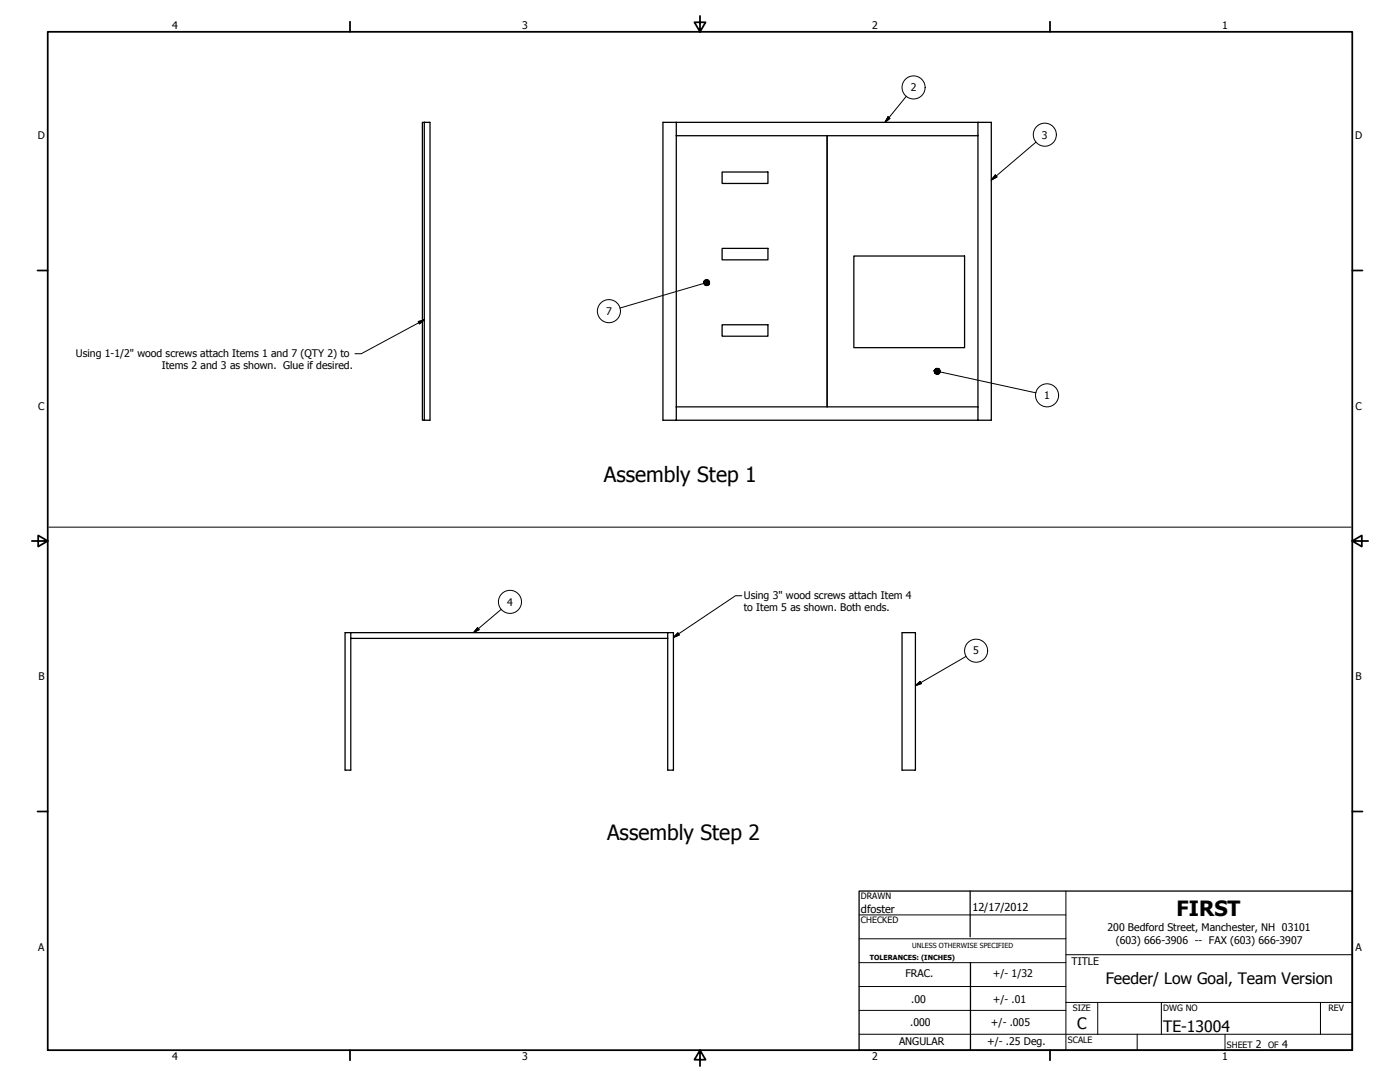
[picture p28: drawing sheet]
<svg xmlns="http://www.w3.org/2000/svg" width="559mm" height="432mm" viewBox="0 0 559 432" stroke-linecap="round" stroke-linejoin="round" font-family="sans-serif">
<defs><g id="words">
<g font-size="8.4">
<text x="241" y="192.3">Assembly Step 1</text>
<text x="242.3" y="335">Assembly Step 2</text>
<text x="469.6" y="365.4">FIRST</text>
</g>
<g font-size="6.3">
<text x="441.3" y="392.5">Feeder/ Low Goal, Team Version</text>
<text x="429.9" y="410.6">C</text>
<text x="464.3" y="411.9">TE-13004</text>
</g>
<g font-size="4.4">
<text x="343.7" y="364.3">dfoster</text>
<text x="388.1" y="363.7">12/17/2012</text>
</g>
<g font-size="4.2">
<text x="68.7" y="11.7">4</text>
<text x="208.4" y="11.7">3</text>
<text x="348.1" y="11.7">2</text>
<text x="487.8" y="11.7">1</text>
<text x="363.5" y="36.4">2</text>
<text x="15.1" y="55.5">D</text>
<text x="415.9" y="55.3">3</text>
<text x="540.9" y="55.5">D</text>
<text x="241.9" y="125.7">7</text>
<text x="30.3" y="142.3">Using 1-1/2&quot; wood screws attach Items 1 and 7 (QTY 2) to</text>
<text x="64.6" y="147.3">Items 2 and 3 as shown. Glue if desired.</text>
<text x="416.8" y="159.3">1</text>
<text x="15.2" y="163.4">C</text>
<text x="541" y="163.4">C</text>
<text x="296.9" y="238.9">Using 3&quot; wood screws attach Item 4</text>
<text x="202.4" y="241.7">4</text>
<text x="296.9" y="243.9">to Item 5 as shown. Both ends.</text>
<text x="388.5" y="261.2">5</text>
<text x="15.3" y="271.4">B</text>
<text x="541.1" y="271.4">B</text>
<text x="442.1" y="371.5">200 Bedford Street, Manchester, NH 03101</text>
<text x="445.3" y="376.6">(603) 666-3906 -- FAX (603) 666-3907</text>
<text x="15.2" y="379.3">A</text>
<text x="541" y="379.3">A</text>
<text x="396.3" y="389.9">+/- 1/32</text>
<text x="427.7" y="385">TITLE</text>
<text x="361.4" y="390.1">FRAC.</text>
<text x="363.7" y="400.2">.00</text>
<text x="396.2" y="400.3">+/- .01</text>
<text x="363.3" y="409.4">.000</text>
<text x="395.5" y="409.6">+/- .005</text>
<text x="358.8" y="417.2">ANGULAR</text>
<text x="394.1" y="416.9">+/- .25 Deg.</text>
<text x="501.3" y="418.3">2</text>
<text x="511.8" y="418.3">4</text>
<text x="68.7" y="423.2">4</text>
<text x="208.4" y="423.2">3</text>
<text x="348.1" y="423.2">2</text>
<text x="487.8" y="423.2">1</text>
</g>
<g font-size="3.5">
<text x="343.7" y="358.9">DRAWN</text>
<text x="343.7" y="368.5">CHECKED</text>
<text x="428.2" y="403.4">SIZE</text>
<text x="464.3" y="403.4">DWG NO</text>
<text x="530.3" y="403.4">REV</text>
<text x="426.2" y="416.1">SCALE</text>
<text x="489.7" y="418.3">SHEET</text>
<text x="506.2" y="418.3">OF</text>
</g>
<g font-size="2.8">
<text x="347.2" y="383">TOLERANCES: (INCHES)</text>
<text x="364.1" y="378.3">UNLESS OTHERWISE SPECIFIED</text>
</g>
</g></defs>
<!-- layer: Visible (ANSI) -->
<g fill="none" stroke="#000" stroke-width=".51">
<path d="M168.6 48.8h.8v118.9h-.8zM169.4 48.8h2.2v118.9h-2.2M269.9 48.8v5.4M269.9 48.8h-5.3v118.9h5.3M269.9 48.8h120.4M269.9 54.2h120.4M269.9 54.2v108.2M330.1 54.2v108.2M390.3 48.8v5.4M390.3 48.8h5.4v118.9h-5.4M390.3 54.2v108.2M288.2 68.6h18.3v4.6h-18.3z"/>
<path d="M288.2 99.1h18.3v4.6h-18.3zM340.8 102.2h44.2v36.5h-44.2zM288.2 129.6h18.3v4.6h-18.3zM269.9 162.4v5.3M269.9 167.7h120.4M269.9 162.4h120.4M390.3 162.4v5.3M140 252.5v2.3M140 252.5h-2.3v54.8h2.3v-52.5M140 254.8h126.5M140 252.5h126.5M266.5 252.5v2.3"/>
<path d="M266.5 252.5h2.3v54.8h-2.3v-52.5M360 252.5h5.4v54.8h-5.4z"/>
</g>
<!-- layer: Visible Narrow (ANSI) -->
<g fill="none" stroke="#000" stroke-width=".7">
<path d="M19 12.7h520.8v406.4h-520.8zM139.7 8.6v4.1M279.4 6.3v6.4l-2.2-3.8h4.4l-2.2 3.8M419.1 8.6v4.1M15 107.9h4M539.8 107.9h4M12.7 215.9h6.3l-3.8-2.2v4.4l3.8-2.2M539.8 215.9l3.8 2.2v-4.4l-3.8 2.2h6.3M15 323.8h4M539.8 323.8h4M139.7 419.1v4.1M279.4 419.1l2.2 3.8h-4.4l2.2-3.8v6.3"/>
<path d="M419.1 419.1v4.1"/>
</g>
<!-- layer: Border (ANSI) -->
<path d="M342.9 355.6h196.9v63.5h-196.9zM387.2 355.6v18.3M387.3 384.2v34.9" fill="none" stroke="#000" stroke-width=".51"/>
<g fill="none" stroke="#000" stroke-width=".4">
<path d="M425.4 355.6v63.5M342.9 365.1h82.5M342.9 374.6h82.5M342.9 384.2h82.5M342.9 393.7h82.5M425.4 381h114.4M342.9 412.7h196.9M342.9 403.2h82.5M425.4 400h114.4M438.1 400v12.7M453.9 412.7v6.4M463.5 400v12.7"/>
<path d="M488.9 412.7v6.4M527 400v12.7"/>
</g>
<!-- layer: Title (ANSI) -->
<path d="M19.5 210.4h519.8" fill="none" stroke="#000" stroke-width=".4"/>
<!-- layer: Symbol (ANSI) -->
<g fill="none" stroke="#000" stroke-width=".4">
<path d="M361.8 38.4l-8.5 10.4M354.5 46.6l.7 .6-1.9 1.6zM413.5 56.7l-17.8 15.2M397.3 69.8l.7 .8-2.3 1.3zM280.9 113.2l-33.4 9.7M166.9 128.3l2.5-.7-2 1.6zM169.4 127.6l-25.2 13.6h-2.5M375.3 148.5l38.2 8.3M296.1 237.7h-2.5l-24.8 16.7M190.6 250.5l.7 .8-2.3 1.2zM200.1 243.1l-11.1 9.4M268.8 254.4l1.8-1.8 .5 .8z"/>
<path d="M365.4 273.6l1.9-1.6 .5 .8zM385.6 261.9l-20.2 11.7"/>
<circle cx="364.6" cy="34.9" r="4.6"/>
<circle cx="417" cy="53.8" r="4.6"/>
<circle cx="243" cy="124.2" r="4.6"/>
<circle cx="417.9" cy="157.8" r="4.6"/>
<circle cx="203.5" cy="240.2" r="4.6"/>
<circle cx="389.6" cy="259.7" r="4.6"/>
</g>
<g fill="#000" stroke="#000" stroke-width=".4">
<path d="M354.5 46.6l-1.2 2.2zM354.5 46.6l.7 .6-1.9 1.6zM397.3 69.8l-1.6 2.1zM397.3 69.8l.7 .8-2.3 1.3zM282.3 111.6l.9 .9zM281.7 111.6h.6l.9 .9zM281.1 112l.6-.4 1.5 .9zM281.1 112l2.1 .5h-2.4zM280.8 112.5h2.4l-2.3 .7zM280.9 113.2l2.3-.7-2 1.2zM281.2 113.7l2-1.2-1.5 1.5zM283.2 112.5l-.8 1.5h-.7z"/>
<path d="M283.2 112.5l-.2 1.2-.6 .3zM283.2 112.5l-.2 1.2zM283.2 112.5v.6zM167.4 129.2l2-1.6zM166.9 128.3l2.5-.7-2 1.6zM372.9 148l.4 1.1zM372.9 148l.9 1.4-.5-.3zM372.9 148l1.6 1.4h-.7zM372.9 148l2.1 1-.5 .4zM372.9 148l2.4 .5-.3 .5zM372.9 148l2.4-.2v.7zM372.9 148l2.1-.7 .3 .5z"/>
<path d="M372.9 148l1.5-1 .6 .3zM373.8 147h.6l-1.5 1zM373.2 147.4l.6-.4-.9 1zM373.2 147.4l-.3 .6zM190.6 250.5l-1.6 2zM190.6 250.5l.7 .8-2.3 1.2zM270.6 252.6l-1.8 1.8zM268.8 254.4l1.8-1.8 .5 .8zM365.4 273.6l1.9-1.6zM365.4 273.6l1.9-1.6 .5 .8z"/>
</g>
<use href="#words"/>
</svg>
